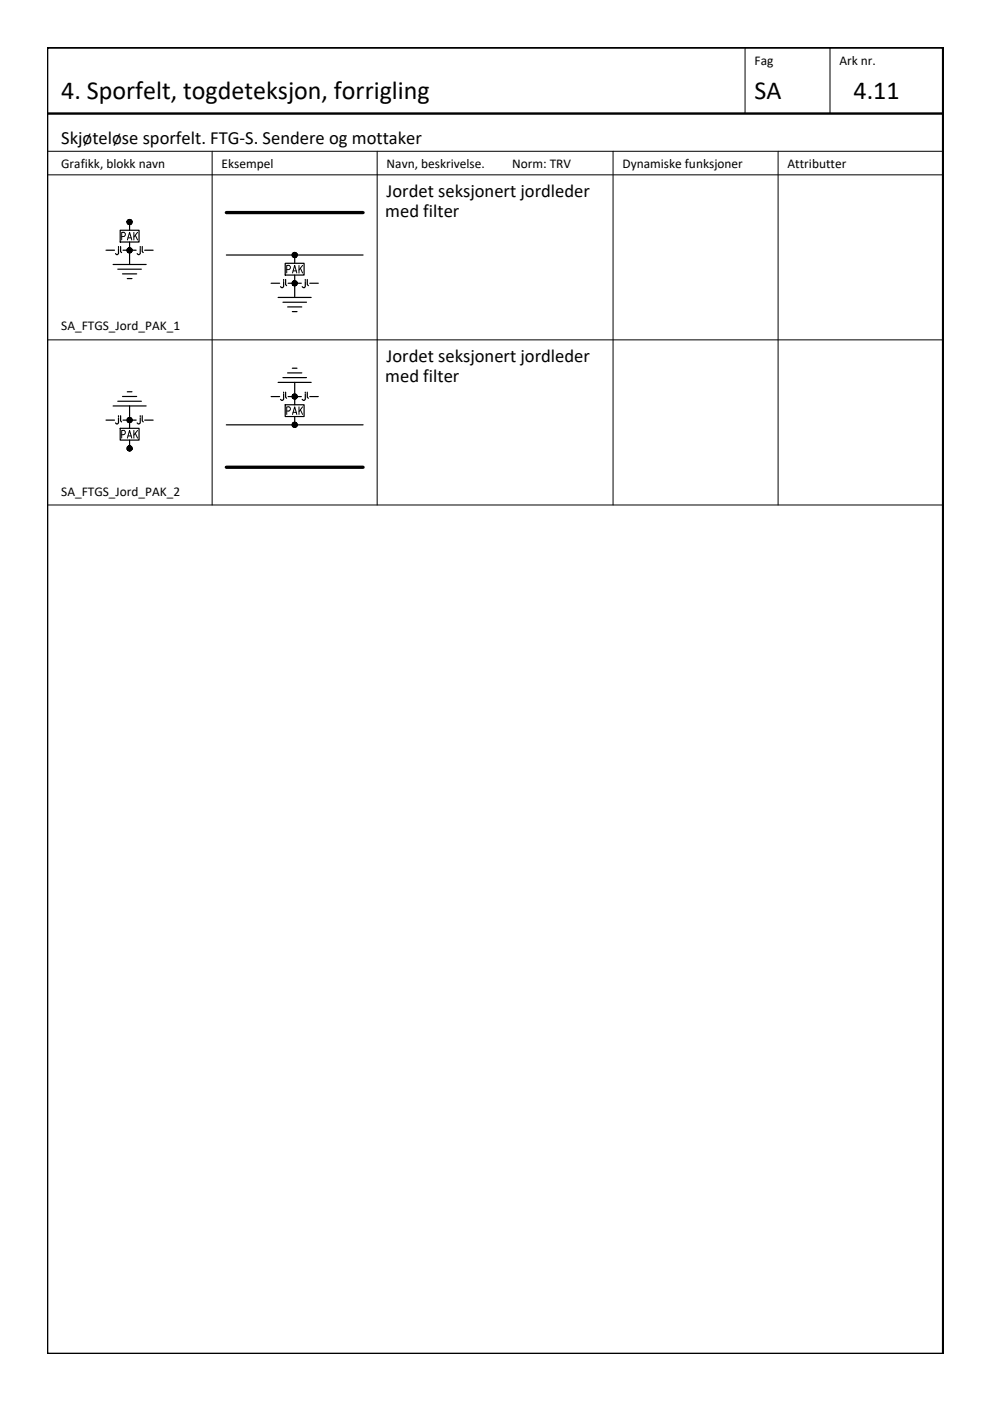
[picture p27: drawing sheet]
<svg xmlns="http://www.w3.org/2000/svg" width="210mm" height="297mm" viewBox="0 0 210 297" stroke-linecap="round" stroke-linejoin="round" font-family="sans-serif">
<defs><g id="words">
<g font-size="5.5">
<text x="13" y="21.1">4. Sporfelt, togdeteksjon, forrigling</text>
<text x="160" y="21.1">SA</text>
<text x="181" y="21.1">4.11</text>
</g>
<g font-size="3.9">
<text x="13" y="30.6">Skjøteløse sporfelt. FTG-S. Sendere og mottaker</text>
<text x="82" y="41.7">Jordet seksjonert jordleder</text>
<text x="81.7" y="46.1">med filter</text>
<text x="82" y="76.8">Jordet seksjonert jordleder</text>
<text x="81.7" y="81.1">med filter</text>
</g>
<g font-size="2.8">
<text x="160" y="13.9">Fag</text>
<text x="178" y="13.9">Ark nr.</text>
<text x="13" y="35.6">Grafikk, blokk navn</text>
<text x="47" y="35.6">Eksempel</text>
<text x="82" y="35.6">Navn, beskrivelse.</text>
<text x="108.6" y="35.6">Norm: TRV</text>
<text x="132" y="35.6">Dynamiske funksjoner</text>
<text x="167" y="35.6">Attributter</text>
<text x="13" y="70.1">SA_FTGS_Jord_PAK_1</text>
<text x="13" y="105.1">SA_FTGS_Jord_PAK_2</text>
</g>
</g></defs>
<!-- layer: RAMME -->
<path d="M10 10.1h190v276.9h-190zM10 24.1h189.9" fill="none" stroke="#000" stroke-width=".51"/>
<!-- layer: RAMME SYMBOLER -->
<path d="M158 10.1v14M176 10.1v14M10 32.1h189.9M10 37.1h189.9M45 32.1v75M80 32.1v75M130 32.1v75M165 32.1v75M10 72.1h189.9M10 107.1h189.9" fill="none" stroke="#000" stroke-width=".21"/>
<!-- layer: SIG-Komponenter -->
<g fill="none" stroke="#000" stroke-width=".25">
<path d="M22.5 53.1h1.8M24 56.1h7M25 57.1h5M25.1 52.7v1.1l-.2 .2-.4-.2M25.1 52.3v.2M25.5 48.8h4v2.5h-4zM25.6 52.3v1l.2 .3M26 58.1h3M26.1 53.1h2.8M27 59.1h1M27.5 47.1v1.7M27.5 51.3v4.8"/>
<path d="M29.7 52.7v1.1l-.2 .2-.4-.2M29.7 52.3v.2M30.2 52.3v1l.2 .3M30.7 53.1h1.8M60.1 59.7v1.1l-.2 .2-.4-.2M60.1 59.3v.2M60.5 55.8h4v2.5h-4zM60.6 59.3v1l.2 .3M62.5 54.1v1.7M62.5 58.3v4.8M64.7 59.7v1.1l-.2 .2-.4-.2M64.7 59.3v.2"/>
<path d="M65.2 59.3v1l.2 .3M57.5 60.1h1.8M59 63.1h7M60 64.1h5M61 65.1h3M61 79.1h3M61.1 60.1h2.8M62 66.1h1M62 78.1h1M65.7 60.1h1.8M22.5 89.1h1.8M24 86.1h7"/>
<path d="M25 85.1h5M25.1 88.6v1.1l-.2 .2-.4-.2M25.1 88.1v.3M25.5 90.8h4v2.5h-4zM25.6 88.1v1.1l.2 .3M26 84.1h3M26.1 89.1h2.8M27 83.1h1M27.5 86.1v4.7M27.5 93.3v1.8M29.7 88.6v1.1l-.2 .2-.4-.2M29.7 88.1v.3"/>
<path d="M30.2 88.1v1.1l.2 .3M30.7 89.1h1.8M57.5 84.1h1.8M59 81.1h7M60 80.1h5M60.1 83.6v1.1l-.2 .2-.4-.2M60.1 83.1v.3M60.5 85.8h4v2.5h-4zM60.6 83.1v1.1l.2 .2M61.1 84.1h2.8M62.5 81.1v4.7M62.5 88.3v1.8"/>
<path d="M64.7 83.6v1.1l-.2 .2-.4-.2M64.7 83.1v.3M65.2 83.1v1.1l.2 .2M65.7 84.1h1.8"/>
</g>
<!-- layer: SIG_ATT_Tekst18 -->
<g fill="none" stroke="#000" stroke-width=".21">
<path d="M25.8 50.2h.4a.45 .45 0 0 0 .4-.5 .45 .45 0 0 0-.4-.4h-.4v1.6M27 50.9l.5-1.6 .4 1.6M27.2 50.4h.6M28.4 49.3v1.6M28.7 49.9l.5 1M29.2 49.3l-.8 1M61.2 56.3h-.4v1.6M61.2 56.2a.46 .46 0 0 1 .4 .5 .46 .46 0 0 1-.4 .5h-.4M62 57.9l.5-1.6 .4 1.6M62.1 57.4h.7M63.4 56.3v1.6M63.7 56.9l.5 1"/>
<path d="M64.2 56.3l-.8 .9M25.8 92.2h.4M26.2 91.3h-.4v1.6M26.2 91.2a.46 .46 0 0 1 .4 .5 .46 .46 0 0 1-.4 .4M27 92.9l.5-1.6 .4 1.6M27.2 92.4h.6M28.4 91.3v1.6M28.7 91.9l.5 1M29.2 91.3l-.8 1M60.8 87.2h.4a.45 .45 0 0 0 .4-.5 .45 .45 0 0 0-.4-.4h-.4v1.6M62 87.9l.5-1.6 .4 1.6M62.1 87.4h.7"/>
<path d="M63.4 86.3v1.6M63.7 86.9l.5 1M64.2 86.3l-.8 1"/>
</g>
<!-- layer: SIG-Komponenter -->
<g fill="#000" stroke="#000" stroke-width=".21">
<path d="M27.5 47.1h.5v.2zM27.5 53.1h.5v.2zM62.5 54.1h.5v.2zM62.5 60.1h.5v.2zM27 94.9l.5 .2h-.6zM27 88.9l.5 .2h-.6zM62 89.9l.5 .2h-.6zM62 83.9l.5 .2h-.6z"/>
<path d="M27 47.3l.1 .2 .4-.4zM27.5 47.1l-.2 .5-.2-.1zM27.5 47.1l-.2 .5h.2z"/>
<path d="M27 53.3l.1 .2 .4-.4zM27.1 53.5l.4-.4-.2 .5zM27.5 53.1l-.2 .5h.2z"/>
<path d="M27.1 46.7l-.1 .2 .5 .2zM27 46.9l.5 .2h-.6zM26.9 47.1l.1 .2 .5-.2z"/>
<path d="M27.1 52.7l-.1 .2 .5 .2zM27 52.9l.5 .2h-.6zM26.9 53.1l.1 .2 .5-.2z"/>
<path d="M27.5 47.1v.5h.2zM27.5 47.1l.4 .4-.2 .1zM27.5 47.1l.4 .4 .1-.2z"/>
<path d="M27.5 53.1v.5h.2zM27.5 53.1l.4 .4-.2 .1zM27.5 53.1l.4 .4 .1-.2z"/>
<path d="M27.5 46.5v.6l.2-.5zM27.3 46.6l.2-.1v.6zM27.1 46.7l.4 .4-.2-.5z"/>
<path d="M27.5 52.5v.6l.2-.5zM27.3 52.6l.2-.1v.6zM27.1 52.7l.4 .4-.2-.5z"/>
<path d="M27.5 47.1h.5v-.2zM27.9 46.7l.1 .2-.5 .2zM27.7 46.6l-.2 .5 .4-.4z"/>
<path d="M27.5 53.1h.5v-.2zM27.9 52.7l.1 .2-.5 .2zM27.7 52.6l-.2 .5 .4-.4z"/>
<path d="M62 54.3l.1 .1 .4-.3zM62.1 54.4l.4-.3-.2 .5zM62.5 54.1l-.2 .5h.2z"/>
<path d="M62.1 53.7l-.1 .2 .5 .2zM62 53.9l.5 .2h-.6zM61.9 54.1l.1 .2 .5-.2z"/>
<path d="M62.1 59.7l-.1 .2 .5 .2zM62 59.9l.5 .2h-.6zM61.9 60.1l.1 .2 .5-.2z"/>
<path d="M62.5 54.1v.5h.2zM62.5 54.1l.4 .3-.2 .2zM62.5 54.1l.4 .3 .1-.1z"/>
<path d="M62.5 53.5v.6l.2-.5zM62.3 53.6l.2-.1v.6zM62.1 53.7l.4 .4-.2-.5z"/>
<path d="M62.5 59.5v.6l.2-.5zM62.3 59.6l.2-.1v.6zM62.1 59.7l.4 .4-.2-.5z"/>
<path d="M62.5 54.1h.5v-.2zM62.9 53.7l.1 .2-.5 .2zM62.7 53.6l-.2 .5 .4-.4z"/>
<path d="M62 60.3l.1 .2 .4-.4zM62.1 60.5l.4-.4-.2 .5zM62.5 60.1l-.2 .5h.2z"/>
<path d="M62.5 60.1v.5h.2zM62.5 60.1l.4 .4-.2 .1zM62.5 60.1l.4 .4 .1-.2z"/>
<path d="M62.5 60.1h.5v-.2zM62.9 59.7l.1 .2-.5 .2zM62.7 59.6l-.2 .5 .4-.4z"/>
<path d="M26.9 95.1l.1 .2 .5-.2zM27 95.3l.5-.2-.4 .3zM27.1 95.4l.2 .2 .2-.5z"/>
<path d="M26.9 89.1l.1 .2 .5-.2zM27 89.3l.5-.2-.4 .4zM27.5 89.1l-.4 .4 .2 .1z"/>
<path d="M27.5 95.1l-.2 .5h.2zM27.5 95.1l.2 .5h-.2zM27.5 95.1l.2 .5 .2-.2z"/>
<path d="M27.5 89.1l-.2 .5h.2zM27.5 89.1l.2 .5h-.2zM27.5 89.1l.2 .5 .2-.1z"/>
<path d="M27.3 94.6l.2 .5v-.6zM27.1 94.7l.2-.1 .2 .5zM27.1 94.7l-.1 .2 .5 .2z"/>
<path d="M27.3 88.6l.2 .5v-.6zM27.1 88.7l.2-.1 .2 .5zM27.1 88.7l-.1 .2 .5 .2z"/>
<path d="M27.5 95.1l.4 .3 .1-.1zM27.5 95.1h.5v.2zM27.5 95.1h.5v-.2z"/>
<path d="M27.5 89.1l.4 .4 .1-.2zM27.5 89.1h.5v.2zM27.5 89.1h.5v-.2z"/>
<path d="M27.5 95.1l.5-.2-.1-.2zM27.7 94.6l.2 .1-.4 .4zM27.5 94.5v.6l.2-.5z"/>
<path d="M27.9 88.7l-.4 .4 .5-.2zM27.7 88.6l.2 .1-.4 .4zM27.5 88.5v.6l.2-.5z"/>
<path d="M61.9 90.1l.1 .2 .5-.2zM62 90.3l.5-.2-.4 .4zM62.1 90.5l.2 .1 .2-.5z"/>
<path d="M61.9 84.1l.1 .2 .5-.2zM62 84.3l.5-.2-.4 .4zM62.5 84.1l-.4 .4 .2 .1z"/>
<path d="M62.5 90.1l-.2 .5h.2zM62.5 90.1l.2 .5h-.2zM62.5 90.1l.2 .5 .2-.1z"/>
<path d="M62.5 84.1l-.2 .5h.2zM62.5 84.1l.2 .5h-.2zM62.5 84.1l.2 .5 .2-.1z"/>
<path d="M62.3 89.6l.2 .5v-.6zM62.1 89.7l.2-.1 .2 .5zM62.1 89.7l-.1 .2 .5 .2z"/>
<path d="M62.3 83.6l.2 .5v-.6zM62.1 83.7l.2-.1 .2 .5zM62.1 83.7l-.1 .2 .5 .2z"/>
<path d="M62.5 90.1l.4 .4 .1-.2zM62.5 90.1h.5v.2zM62.5 90.1h.5v-.2z"/>
<path d="M62.5 84.1l.4 .4 .1-.2zM62.5 84.1h.5v.2zM62.5 84.1h.5v-.2z"/>
<path d="M62.9 89.7l-.4 .4 .5-.2zM62.7 89.6l.2 .1-.4 .4zM62.5 89.5v.6l.2-.5z"/>
<path d="M62.9 83.7l-.4 .4 .5-.2zM62.7 83.6l.2 .1-.4 .4zM62.5 83.5v.6l.2-.5z"/>
</g>
<!-- layer: SIG-SPOR-I -->
<path d="M48 45.1h29M48 99.1h29" fill="none" stroke="#000" stroke-width=".7"/>
<!-- layer: SIG-SPOR-U -->
<path d="M48 54.1h29M48 90.1h29" fill="none" stroke="#000" stroke-width=".25"/>
<use href="#words"/>
</svg>
